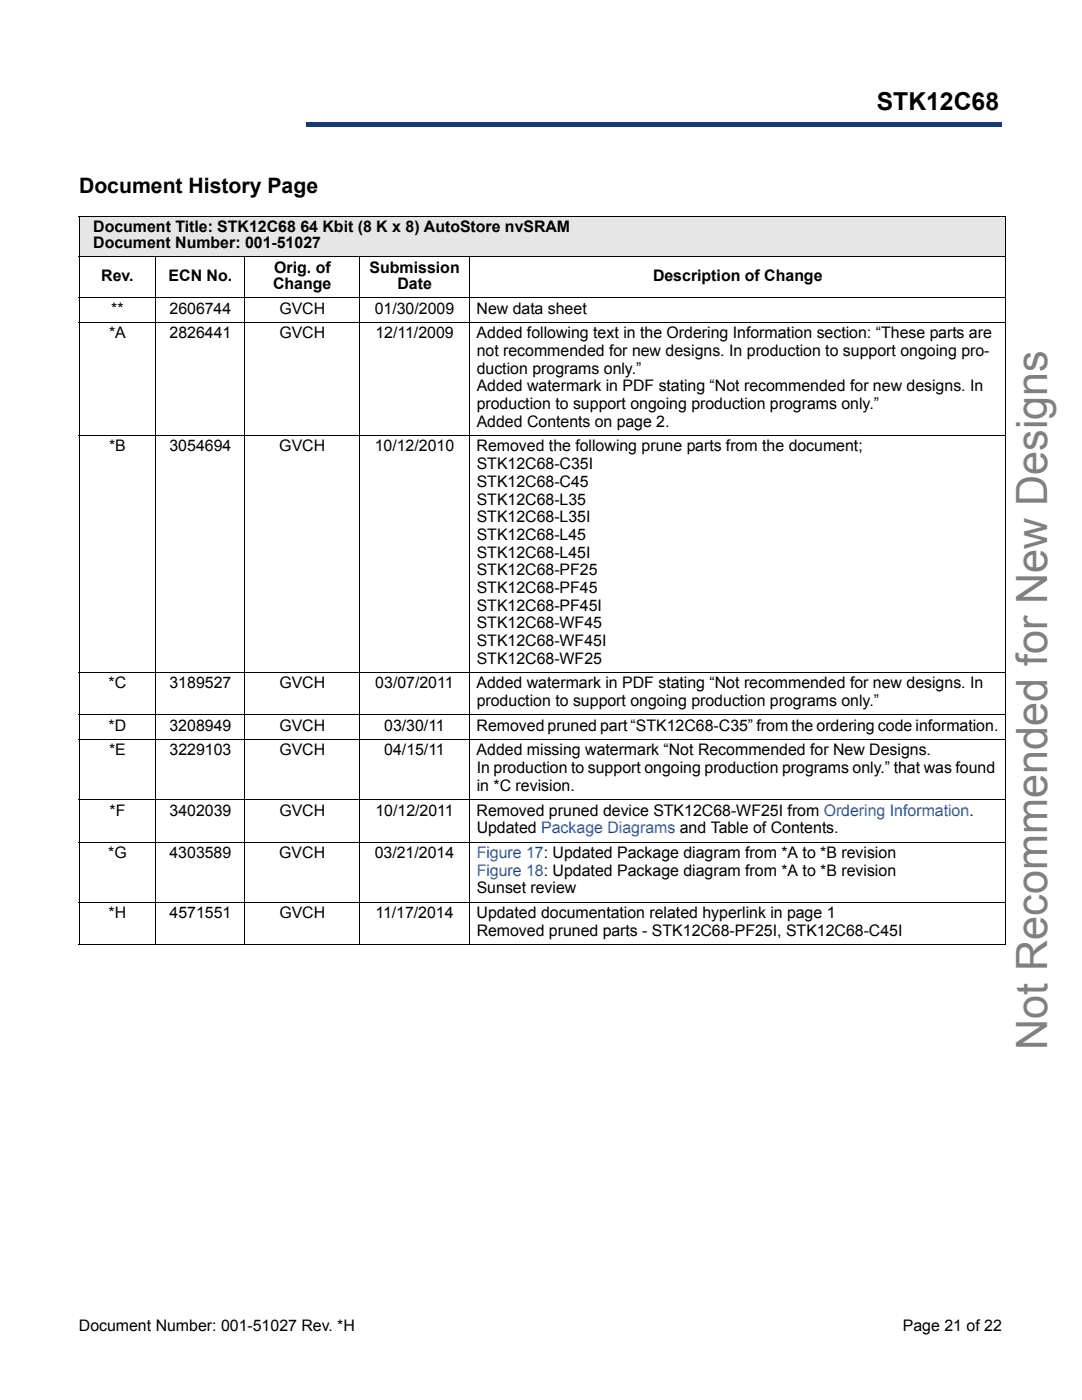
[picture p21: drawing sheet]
<svg xmlns="http://www.w3.org/2000/svg" width="216mm" height="279mm" viewBox="0 0 216 279" stroke-linecap="round" stroke-linejoin="round" font-family="sans-serif">
<defs><g id="words">
<text font-size="8.6" fill="#808080" x="209" y="209.5" transform="rotate(-90 209 209.5)">Not Recommended for New Designs</text>
<text font-size="4.9" x="174.9" y="22">STK12C68</text>
<text font-size="4.2" x="15.8" y="38.6">Document History Page</text>
<g font-size="3.2">
<text x="18.6" y="46.4">Document Title: STK12C68 64 Kbit (8 K x 8) AutoStore nvSRAM</text>
<text x="18.6" y="49.5">Document Number: 001-51027</text>
<text x="20.2" y="56">Rev.</text>
<text x="33.7" y="56">ECN No.</text>
<text x="54.5" y="57.6">Change</text>
<text x="54.7" y="54.5">Orig. of</text>
<text x="73.7" y="54.5">Submission</text>
<text x="79.3" y="57.6">Date</text>
<text x="130.3" y="56">Description of Change</text>
<text x="22.2" y="62.6">**</text>
<text x="33.8" y="62.6">2606744</text>
<text x="55.7" y="62.6">GVCH</text>
<text x="74.8" y="62.6">01/30/2009</text>
<text x="95.1" y="62.6">New data sheet</text>
<text x="21.8" y="67.5">*A</text>
<text x="33.8" y="67.5">2826441</text>
<text x="55.7" y="67.5">GVCH</text>
<text x="74.9" y="67.5">12/11/2009</text>
<text x="95.1" y="67.5">Added following text in the Ordering Information section: “These parts are</text>
<text x="95.1" y="71.1">not recommended for new designs. In production to support ongoing pro-</text>
<text x="95.1" y="74.6">duction programs only.”</text>
<text x="95.1" y="78.1">Added watermark in PDF stating “Not recommended for new designs. In</text>
<text x="95.1" y="81.6">production to support ongoing production programs only.”</text>
<text x="95.1" y="85.2">Added Contents on page 2.</text>
<text x="21.8" y="90.1">*B</text>
<text x="33.8" y="90.1">3054694</text>
<text x="55.7" y="90.1">GVCH</text>
<text x="74.8" y="90.1">10/12/2010</text>
<text x="95.1" y="90.1">Removed the following prune parts from the document;</text>
<text x="95.1" y="93.6">STK12C68-C35I</text>
<text x="95.1" y="97.2">STK12C68-C45</text>
<text x="95.1" y="100.7">STK12C68-L35</text>
<text x="95.1" y="104.2">STK12C68-L35I</text>
<text x="95.1" y="107.7">STK12C68-L45</text>
<text x="95.1" y="111.3">STK12C68-L45I</text>
<text x="95.1" y="114.8">STK12C68-PF25</text>
<text x="95.1" y="118.3">STK12C68-PF45</text>
<text x="95.1" y="121.9">STK12C68-PF45I</text>
<text x="95.1" y="125.4">STK12C68-WF45</text>
<text x="95.1" y="128.9">STK12C68-WF45I</text>
<text x="21.7" y="137.4">*C</text>
<text x="33.8" y="137.4">3189527</text>
<text x="55.7" y="137.4">GVCH</text>
<text x="74.9" y="137.4">03/07/2011</text>
<text x="95.1" y="137.4">Added watermark in PDF stating “Not recommended for new designs. In</text>
<text x="95.1" y="132.4">STK12C68-WF25</text>
<text x="95.1" y="140.9">production to support ongoing production programs only.”</text>
<text x="21.7" y="145.8">*D</text>
<text x="33.8" y="145.8">3208949</text>
<text x="55.7" y="145.8">GVCH</text>
<text x="76.7" y="145.8">03/30/11</text>
<text x="95.1" y="145.8">Removed pruned part “STK12C68-C35” from the ordering code information.</text>
<text x="21.8" y="150.8">*E</text>
<text x="33.8" y="150.8">3229103</text>
<text x="55.7" y="150.8">GVCH</text>
<text x="76.7" y="150.8">04/15/11</text>
<text x="95.1" y="150.8">Added missing watermark “Not Recommended for New Designs.</text>
<text x="95.1" y="154.3">In production to support ongoing production programs only.” that was found</text>
<text x="95.1" y="157.8">in *C revision.</text>
<text x="21.8" y="162.8">*F</text>
<text x="33.8" y="162.8">3402039</text>
<text x="55.7" y="162.8">GVCH</text>
<text x="74.9" y="162.8">10/12/2011</text>
<text x="95.1" y="162.8">Removed pruned device STK12C68-WF25I from Ordering Information.</text>
<text x="95.1" y="166.3">Updated Package Diagrams and Table of Contents.</text>
<text x="21.6" y="171.2">*G</text>
<text x="33.8" y="171.2">4303589</text>
<text x="55.7" y="171.2">GVCH</text>
<text x="74.8" y="171.2">03/21/2014</text>
<text x="95.1" y="178.3">Sunset review</text>
<text x="21.7" y="183.2">*H</text>
<text x="33.8" y="183.2">4571551</text>
<text x="55.7" y="183.2">GVCH</text>
<text x="74.9" y="183.2">11/17/2014</text>
<text x="95.1" y="183.2">Updated documentation related hyperlink in page 1</text>
<text x="95.1" y="186.7">Removed pruned parts - STK12C68-PF25I, STK12C68-C45I</text>
<text x="15.7" y="265.6">Document Number: 001-51027 Rev. *H</text>
<text x="180.1" y="265.6">Page 21 of 22</text>
</g>
<g font-size="3.2" fill="#1f52a1">
<text x="95.1" y="171.2">Figure 17: Updated Package diagram from *A to *B revision</text>
<text x="95.1" y="174.8">Figure 18: Updated Package diagram from *A to *B revision</text>
</g>
</g></defs>
<path d="M61 24.4h138.8v.9h-138.8z" fill="#163b71"/>
<path d="M61 24.4h138.9" fill="none" stroke="#163b71" stroke-width=".2"/>
<path d="M199.7 24.4h.2v1h-.2z" fill="#163b71"/>
<path d="M61 25.3h138.8" fill="none" stroke="#163b71" stroke-width=".2"/>
<path d="M61 24.3h.1v1h-.1z" fill="#163b71"/>
<path d="M15.8 8.6h45.2v18h-45.2z" fill="#fff"/>
<path d="M15.8 43.2h184.9v8.1h-184.9z" fill="#e6e6e6"/>
<g fill="none" stroke="#000" stroke-width=".2">
<path d="M15.7 43.2h185.1M15.7 51.3h185.1M15.7 59.4h185.1M15.8 43.3v145.1M31.1 51.2v137.4M48.9 51.2v137.4M71.8 51.2v137.4M93.7 51.2v137.4M200.7 43.3v145.1M15.7 64.3h185.1M15.7 86.9h185.1M15.7 134.2h185.1"/>
<path d="M15.7 142.7h185.1M15.7 147.6h185.1M15.7 159.6h185.1M15.7 168.1h185.1M15.7 180.1h185.1M15.7 188.5h185.1"/>
</g>
<use href="#words"/>
</svg>
